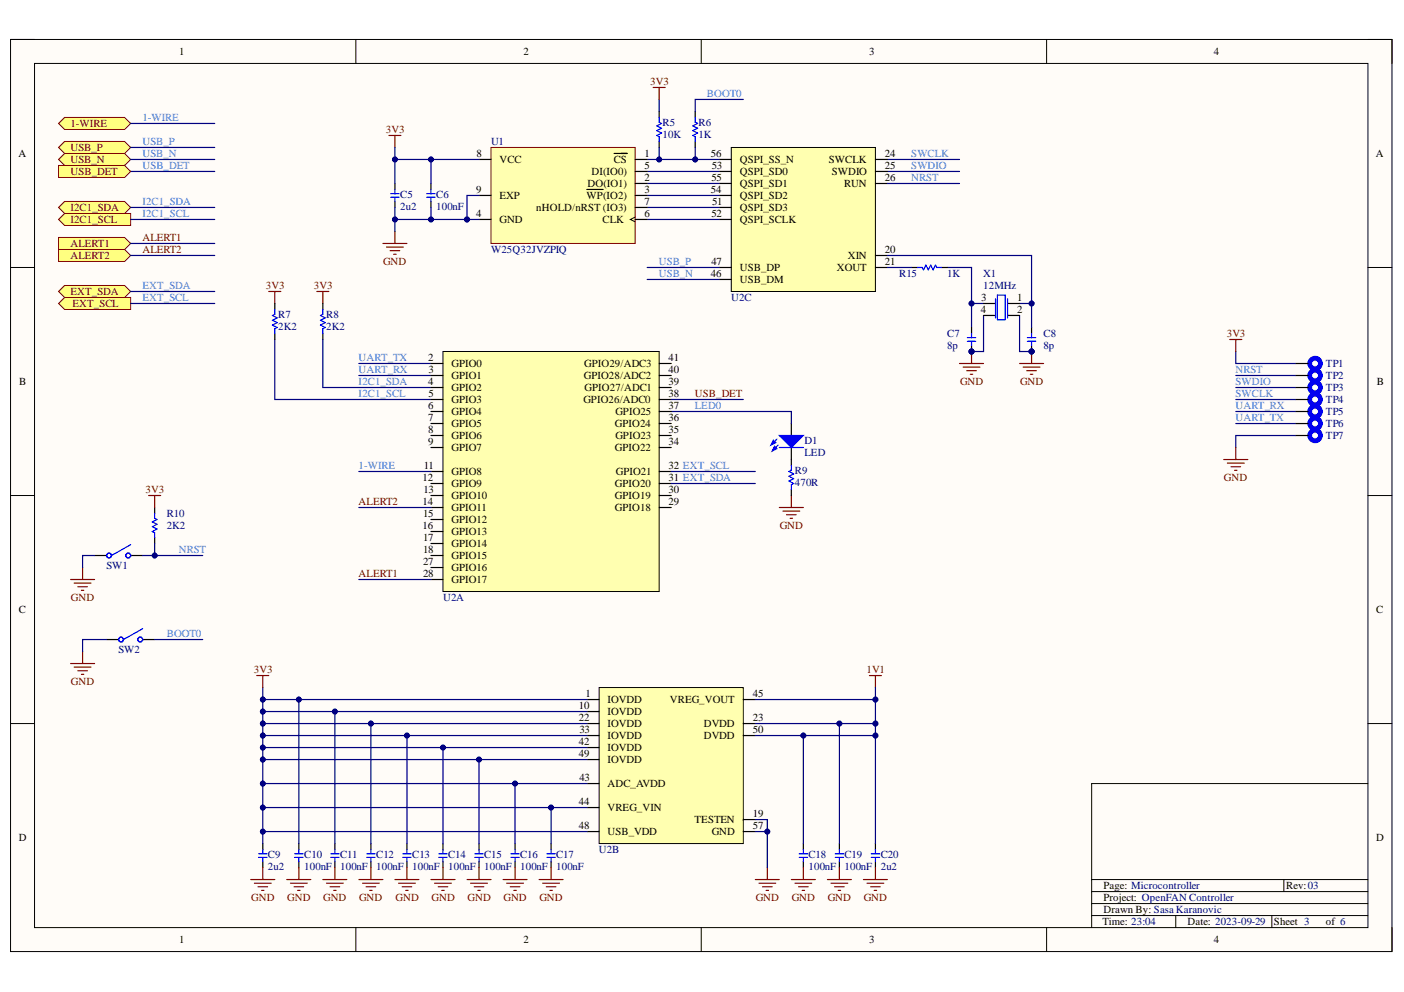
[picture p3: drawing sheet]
<svg xmlns="http://www.w3.org/2000/svg" width="297mm" height="210mm" viewBox="0 0 297 210" stroke-linecap="round" stroke-linejoin="round" font-family="sans-serif">
<defs><g id="words">
<g font-size="2.3">
<text x="37.9" y="11.7">1</text>
<text x="110.7" y="11.7">2</text>
<text x="183.9" y="11.7">3</text>
<text x="256.8" y="11.7">4</text>
<text x="3.9" y="33.3">A</text>
<text x="100.8" y="33.3">8</text>
<text x="105.7" y="34.6">VCC</text>
<text x="129.9" y="34.6">CS</text>
<text x="136.4" y="33.3">1</text>
<text x="136.4" y="35.8">5</text>
<text x="150.4" y="33.3">56</text>
<text x="150.6" y="35.8">53</text>
<text x="156.5" y="34.6">QSPI_SS_N</text>
<text x="175.4" y="34.6">SWCLK</text>
<text x="187.2" y="33.3">24</text>
<text x="187.2" y="35.8">25</text>
<text x="291.1" y="33.3">A</text>
<text x="100.8" y="40.9">9</text>
<text x="124.3" y="39.6">DO(IO1)</text>
<text x="125.1" y="37.1">DI(IO0)</text>
<text x="136.4" y="38.4">2</text>
<text x="136.4" y="40.9">3</text>
<text x="150.4" y="40.9">54</text>
<text x="150.5" y="38.4">55</text>
<text x="156.5" y="37.1">QSPI_SD0</text>
<text x="156.5" y="39.6">QSPI_SD1</text>
<text x="176" y="37.1">SWDIO</text>
<text x="178.6" y="39.6">RUN</text>
<text x="187.2" y="38.4">26</text>
<text x="100.8" y="46">4</text>
<text x="105.7" y="42.2">EXP</text>
<text x="105.7" y="47.2">GND</text>
<text x="113.4" y="44.7">nHOLD/nRST (IO3)</text>
<text x="124.1" y="42.2">WP(IO2)</text>
<text x="127.5" y="47.2">CLK</text>
<text x="136.4" y="46">6</text>
<text x="136.4" y="43.4">7</text>
<text x="150.5" y="46">52</text>
<text x="150.7" y="43.4">51</text>
<text x="156.5" y="44.7">QSPI_SD3</text>
<text x="156.5" y="47.2">QSPI_SCLK</text>
<text x="156.5" y="42.2">QSPI_SD2</text>
<text x="187.2" y="53.6">20</text>
<text x="150.4" y="58.7">46</text>
<text x="150.5" y="56.1">47</text>
<text x="156.5" y="59.9">USB_DM</text>
<text x="156.5" y="57.4">USB_DP</text>
<text x="177.1" y="57.4">XOUT</text>
<text x="179.3" y="54.9">XIN</text>
<text x="187.2" y="56.1">21</text>
<text x="207.6" y="63.7">3</text>
<text x="215.2" y="63.7">1</text>
<text x="207.5" y="66.3">4</text>
<text x="215.2" y="66.3">2</text>
<text x="90.6" y="76.4">2</text>
<text x="95.5" y="77.7">GPIO0</text>
<text x="123.6" y="77.7">GPIO29/ADC3</text>
<text x="141.4" y="76.4">41</text>
<text x="4.1" y="81.5">B</text>
<text x="90.6" y="81.5">4</text>
<text x="90.7" y="78.9">3</text>
<text x="95.5" y="80.2">GPIO1</text>
<text x="95.5" y="82.7">GPIO2</text>
<text x="123.5" y="80.2">GPIO28/ADC2</text>
<text x="123.7" y="82.7">GPIO27/ADC1</text>
<text x="141.4" y="81.5">39</text>
<text x="141.4" y="78.9">40</text>
<text x="291.3" y="81.5">B</text>
<text x="90.6" y="86.6">6</text>
<text x="90.6" y="89.2">7</text>
<text x="90.7" y="84">5</text>
<text x="95.5" y="85.3">GPIO3</text>
<text x="95.5" y="87.8">GPIO4</text>
<text x="123.4" y="85.3">GPIO26/ADC0</text>
<text x="130.2" y="87.8">GPIO25</text>
<text x="141.4" y="89.2">36</text>
<text x="141.4" y="86.6">37</text>
<text x="141.4" y="84">38</text>
<text x="90.6" y="91.7">8</text>
<text x="90.6" y="94.2">9</text>
<text x="95.5" y="90.4">GPIO5</text>
<text x="95.5" y="93">GPIO6</text>
<text x="95.5" y="95.5">GPIO7</text>
<text x="130.1" y="95.5">GPIO22</text>
<text x="130.1" y="90.4">GPIO24</text>
<text x="130.2" y="93">GPIO23</text>
<text x="141.4" y="94.2">34</text>
<text x="141.4" y="91.7">35</text>
<text x="89.4" y="101.9">12</text>
<text x="89.7" y="99.3">11</text>
<text x="95.5" y="100.6">GPIO8</text>
<text x="130.3" y="100.6">GPIO21</text>
<text x="141.4" y="101.9">31 EXT_SDA</text>
<text x="141.4" y="99.3">32 EXT_SCL</text>
<text x="89.4" y="106.9">14</text>
<text x="89.6" y="104.4">13</text>
<text x="95.5" y="103.1">GPIO9</text>
<text x="95.5" y="105.7">GPIO10</text>
<text x="130.1" y="105.7">GPIO19</text>
<text x="130.1" y="103.1">GPIO20</text>
<text x="141.4" y="106.9">29</text>
<text x="141.4" y="104.4">30</text>
<text x="89.4" y="112">16</text>
<text x="89.5" y="109.5">15</text>
<text x="95.5" y="108.2">GPIO11</text>
<text x="95.5" y="110.7">GPIO12</text>
<text x="95.5" y="113.3">GPIO13</text>
<text x="130.1" y="108.2">GPIO18</text>
<text x="89.5" y="114.5">17</text>
<text x="89.5" y="117.1">18</text>
<text x="89.5" y="119.6">27</text>
<text x="95.5" y="115.8">GPIO14</text>
<text x="95.5" y="118.3">GPIO15</text>
<text x="89.5" y="122.1">28</text>
<text x="95.5" y="120.9">GPIO16</text>
<text x="95.5" y="123.4">GPIO17</text>
<text x="4" y="129.7">C</text>
<text x="291.2" y="129.7">C</text>
<text x="123.8" y="147.5">1</text>
<text x="128.5" y="148.9">IOVDD</text>
<text x="141.7" y="148.9">VREG_VOUT</text>
<text x="159.3" y="147.5">45</text>
<text x="122.5" y="150.1">10</text>
<text x="122.5" y="152.7">22</text>
<text x="122.6" y="155.2">33</text>
<text x="128.5" y="151.4">IOVDD</text>
<text x="128.5" y="153.9">IOVDD</text>
<text x="148.9" y="153.9">DVDD</text>
<text x="159.3" y="152.7">23</text>
<text x="159.3" y="155.2">50</text>
<text x="122.5" y="157.7">42</text>
<text x="122.5" y="160.3">49</text>
<text x="128.5" y="156.5">IOVDD</text>
<text x="128.5" y="159">IOVDD</text>
<text x="128.5" y="161.5">IOVDD</text>
<text x="148.9" y="156.5">DVDD</text>
<text x="122.6" y="165.3">43</text>
<text x="128.5" y="166.6">ADC_AVDD</text>
<text x="122.5" y="170.4">44</text>
<text x="128.5" y="171.7">VREG_VIN</text>
<text x="159.3" y="172.9">19</text>
<text x="4" y="178">D</text>
<text x="122.5" y="175.5">48</text>
<text x="128.5" y="176.7">USB_VDD</text>
<text x="146.9" y="174.2">TESTEN</text>
<text x="150.6" y="176.7">GND</text>
<text x="159.3" y="175.5">57</text>
<text x="291.2" y="178">D</text>
<text x="233.5" y="188.2">Page: Microcontroller</text>
<text x="233.5" y="190.7">Project: OpenFAN Controller</text>
<text x="272.1" y="188.2">Rev:03</text>
<text x="233.2" y="195.8">Time: 23:04</text>
<text x="233.5" y="193.2">Drawn By: Sasa Karanovic</text>
<text x="251.2" y="195.8">Date: 2023-09-29</text>
<text x="269.5" y="195.8">Sheet 3</text>
<text x="280.5" y="195.8">of 6</text>
<text x="37.9" y="199.6">1</text>
<text x="110.7" y="199.6">2</text>
<text x="183.9" y="199.6">3</text>
<text x="256.8" y="199.6">4</text>
</g>
<g font-size="2.3" fill="#800000">
<text x="137.6" y="18">3V3</text>
<text x="14.9" y="26.9">1-WIRE</text>
<text x="81.6" y="28.1">3V3</text>
<text x="14.9" y="34.6">USB_N</text>
<text x="14.9" y="32">USB_P</text>
<text x="14.9" y="37.1">USB_DET</text>
<text x="14.9" y="44.7">I2C1_SDA</text>
<text x="14.9" y="47.2">I2C1_SCL</text>
<text x="14.9" y="52.3">ALERT1</text>
<text x="30.1" y="51.1">ALERT1</text>
<text x="30.1" y="53.6">ALERT2</text>
<text x="14.9" y="54.9">ALERT2</text>
<text x="81" y="56.1">GND</text>
<text x="14.9" y="62.5">EXT_SDA</text>
<text x="15.3" y="65">EXT_SCL</text>
<text x="56.3" y="61.2">3V3</text>
<text x="66.4" y="61.2">3V3</text>
<text x="259.5" y="71.3">3V3</text>
<text x="203.1" y="81.5">GND</text>
<text x="215.8" y="81.5">GND</text>
<text x="147" y="84">USB_DET</text>
<text x="258.9" y="101.9">GND</text>
<text x="30.8" y="104.4">3V3</text>
<text x="75.9" y="106.9">ALERT2</text>
<text x="165" y="112">GND</text>
<text x="75.9" y="122.1">ALERT1</text>
<text x="15" y="127.2">GND</text>
<text x="53.7" y="142.4">3V3</text>
<text x="183.3" y="142.4">1V1</text>
<text x="15" y="145">GND</text>
<text x="53.1" y="190.7">GND</text>
<text x="60.7" y="190.7">GND</text>
<text x="68.4" y="190.7">GND</text>
<text x="76" y="190.7">GND</text>
<text x="83.7" y="190.7">GND</text>
<text x="91.3" y="190.7">GND</text>
<text x="98.9" y="190.7">GND</text>
<text x="106.5" y="190.7">GND</text>
<text x="114.1" y="190.7">GND</text>
<text x="159.9" y="190.7">GND</text>
<text x="167.5" y="190.7">GND</text>
<text x="175.1" y="190.7">GND</text>
<text x="182.7" y="190.7">GND</text>
</g>
<g font-size="2.3" fill="#3c78d8">
<text x="149.6" y="20.5">BOOT0</text>
<text x="30.1" y="25.6">1-WIRE</text>
<text x="30.1" y="33.3">USB_N</text>
<text x="30.1" y="30.8">USB_P</text>
<text x="30.1" y="35.8">USB_DET</text>
<text x="192.8" y="35.8">SWDIO</text>
<text x="192.8" y="33.3">SWCLK</text>
<text x="192.8" y="38.4">NRST</text>
<text x="30.1" y="46">I2C1_SCL</text>
<text x="30.1" y="43.4">I2C1_SDA</text>
<text x="139.4" y="58.7">USB_N</text>
<text x="139.4" y="56.1">USB_P</text>
<text x="30.1" y="61.2">EXT_SDA</text>
<text x="30.1" y="63.7">EXT_SCL</text>
<text x="75.9" y="76.4">UART_TX</text>
<text x="75.9" y="81.5">I2C1_SDA</text>
<text x="75.9" y="78.9">UART_RX</text>
<text x="261.4" y="78.9">NRST</text>
<text x="261.4" y="81.5">SWDIO</text>
<text x="75.9" y="84">I2C1_SCL</text>
<text x="147" y="86.6">LED0</text>
<text x="261.4" y="89.2">UART_TX</text>
<text x="261.4" y="86.6">UART_RX</text>
<text x="261.4" y="84">SWCLK</text>
<text x="75.9" y="99.3">1-WIRE</text>
<text x="37.8" y="117.1">NRST</text>
<text x="35.3" y="134.8">BOOT0</text>
</g>
<g font-size="2.3" fill="#000080">
<text x="140.2" y="29.2">10K</text>
<text x="140.2" y="26.6">R5</text>
<text x="147.8" y="29.2">1K</text>
<text x="147.8" y="26.6">R6</text>
<text x="103.9" y="30.8">U1</text>
<text x="84.7" y="41.9">C5</text>
<text x="92.3" y="41.9">C6</text>
<text x="84.7" y="44.5">2u2</text>
<text x="92.3" y="44.5">100nF</text>
<text x="103.9" y="53.6">W25Q32JVZPIQ</text>
<text x="190.3" y="58.7">R15</text>
<text x="200.4" y="58.7">1K</text>
<text x="208" y="58.7">X1</text>
<text x="154.7" y="63.7">U2C</text>
<text x="208" y="61.2">12MHz</text>
<text x="58.9" y="69.8">2K2</text>
<text x="58.9" y="67.3">R7</text>
<text x="69" y="69.8">2K2</text>
<text x="69" y="67.3">R8</text>
<text x="200.4" y="71.3">C7</text>
<text x="220.8" y="71.3">C8</text>
<text x="200.4" y="73.9">8p</text>
<text x="220.8" y="73.9">8p</text>
<text x="280.5" y="77.7">TP1</text>
<text x="280.5" y="80.2">TP2</text>
<text x="280.5" y="82.7">TP3</text>
<text x="280.5" y="85.3">TP4</text>
<text x="280.5" y="87.8">TP5</text>
<text x="170.2" y="94">D1</text>
<text x="280.5" y="90.4">TP6</text>
<text x="280.5" y="93">TP7</text>
<text x="168.2" y="100.3">R9</text>
<text x="170.2" y="96.5">LED</text>
<text x="168.2" y="102.9">470R</text>
<text x="35.3" y="112">2K2</text>
<text x="35.3" y="109.5">R10</text>
<text x="22.5" y="120.4">SW1</text>
<text x="93.7" y="127.2">U2A</text>
<text x="25" y="138.1">SW2</text>
<text x="56.7" y="184.1">2u2</text>
<text x="56.7" y="181.6">C9</text>
<text x="64.4" y="184.1">100nF</text>
<text x="64.4" y="181.6">C10</text>
<text x="72" y="184.1">100nF</text>
<text x="72" y="181.6">C11</text>
<text x="79.6" y="184.1">100nF</text>
<text x="79.6" y="181.6">C12</text>
<text x="87.2" y="184.1">100nF</text>
<text x="87.2" y="181.6">C13</text>
<text x="94.8" y="184.1">100nF</text>
<text x="94.8" y="181.6">C14</text>
<text x="102.4" y="184.1">100nF</text>
<text x="102.4" y="181.6">C15</text>
<text x="110.1" y="184.1">100nF</text>
<text x="110.1" y="181.6">C16</text>
<text x="117.7" y="184.1">100nF</text>
<text x="117.7" y="181.6">C17</text>
<text x="126.7" y="180.6">U2B</text>
<text x="171.1" y="184.1">100nF</text>
<text x="171.1" y="181.6">C18</text>
<text x="178.7" y="184.1">100nF</text>
<text x="178.7" y="181.6">C19</text>
<text x="186.4" y="184.1">2u2</text>
<text x="186.4" y="181.6">C20</text>
</g>
</g></defs>
<path d="M2.2 8.4h292.3v192.9h-292.3z" fill-rule="evenodd" fill="#fffcf8"/>
<path d="M2.2 8.4h292.3v192.9h-292.3z" fill="none" stroke="#000" stroke-width=".21"/>
<path d="M7.3 13.4h282.1v182.9h-282.1z" fill-rule="evenodd" fill="#fffcf8"/>
<g fill="none" stroke="#000" stroke-width=".21">
<path d="M2.2 8.3h5.1M7.3 13.4h282.1v182.9h-282.1zM75.3 8.3v5.1M148.4 8.3v5.1M221.4 8.4v5M289.4 8.4h5.1v5M2.2 56.6h5.1M289.4 56.6h5.1M2.2 104.8h5.1M289.4 104.9h5.1M2.2 153.1h5.1M289.4 153.1h5.1"/>
<path d="M289.4 165.8h-58.4v30.5M75.3 196.3v5M148.4 196.3v5M221.4 196.3v5M231 186.1h58.4M231 191.2h58.4M231 193.7h58.4M231 188.7h58.4M248.8 193.7v2.6M269.1 193.7v2.6M271.6 186.1v2.6M294.5 196.3v5"/>
</g>
<path d="M187.7 36.3h15.3M187.7 33.7h15.3M200.5 56.6h5v12.7M75.9 76.9h15.3M75.9 79.5h15.3" fill="none" stroke="#000080" stroke-width=".25"/>
<circle cx="205.5" cy="64.2" r=".51" fill="#000080"/>
<circle cx="205.5" cy="64.2" r=".51" fill="none" stroke="#000080" stroke-width=".21"/>
<circle cx="218.2" cy="74.4" r=".51" fill="#000080"/>
<circle cx="218.2" cy="74.4" r=".51" fill="none" stroke="#000080" stroke-width=".21"/>
<path d="M218.2 73.1v1.3" fill="none" stroke="#000" stroke-width=".25"/>
<circle cx="218.2" cy="74.4" r=".51" fill="#000080"/>
<circle cx="218.2" cy="74.4" r=".51" fill="none" stroke="#000080" stroke-width=".21"/>
<path d="M218.2 69.3v1.3" fill="none" stroke="#000" stroke-width=".25"/>
<path d="M217.4 71.5h1.7M217.4 72.2h1.7M218.2 70.6v.9M218.2 72.2v.9" fill="none" stroke="#00f" stroke-width=".25"/>
<circle cx="205.5" cy="74.4" r=".51" fill="#000080"/>
<circle cx="205.5" cy="74.4" r=".51" fill="none" stroke="#000080" stroke-width=".21"/>
<path d="M205.5 73.1v1.3" fill="none" stroke="#000" stroke-width=".25"/>
<circle cx="205.5" cy="74.4" r=".51" fill="#000080"/>
<circle cx="205.5" cy="74.4" r=".51" fill="none" stroke="#000080" stroke-width=".21"/>
<path d="M205.5 69.3v1.3" fill="none" stroke="#000" stroke-width=".25"/>
<path d="M204.7 71.5h1.7M204.7 72.2h1.7M205.5 70.6v.9M205.5 72.2v.9" fill="none" stroke="#00f" stroke-width=".25"/>
<path d="M215.7 76.9h5.1M216.5 77.7h3.5M217.2 78.4h2.1M218 79.2h.5M218.2 74.4v2.5" fill="none" stroke="#800000" stroke-width=".25"/>
<circle cx="218.2" cy="74.4" r=".51" fill="#000080"/>
<circle cx="218.2" cy="74.4" r=".51" fill="none" stroke="#000080" stroke-width=".21"/>
<path d="M203 76.9h5.1M203.8 77.7h3.5M204.5 78.4h2.1M205.3 79.2h.5M205.5 74.4v2.5" fill="none" stroke="#800000" stroke-width=".25"/>
<circle cx="205.5" cy="74.4" r=".51" fill="#000080"/>
<circle cx="205.5" cy="74.4" r=".51" fill="none" stroke="#000080" stroke-width=".21"/>
<path d="M55.6 178.5v1.3M78.5 178.5v1.3M86.1 178.5v1.3M93.7 178.5v1.3M101.3 178.5v1.3M109 178.5v1.3M55.6 182.3v1.3M78.5 182.3v1.3M86.1 182.3v1.3M93.7 182.3v1.3M101.3 182.3v1.3M109 182.3v1.3" fill="none" stroke="#000" stroke-width=".25"/>
<g fill="none" stroke="#00f" stroke-width=".25">
<path d="M55.6 179.8v.9M78.5 179.8v.9M86.1 179.8v.9M93.7 179.8v.9M101.3 179.8v.9M109 179.8v.9M54.7 180.7h1.8M54.7 181.4h1.8M55.6 181.4v.9M77.6 180.7h1.8M77.6 181.4h1.8M78.5 181.4v.9"/>
<path d="M85.2 180.7h1.8M85.2 181.4h1.8M86.1 181.4v.9M92.8 180.7h1.8M92.8 181.4h1.8M93.7 181.4v.9M100.5 180.7h1.7M100.5 181.4h1.7M101.3 181.4v.9M108.1 180.7h1.8M108.1 181.4h1.8M109 181.4v.9"/>
</g>
<g fill="none" stroke="#800000" stroke-width=".25">
<path d="M53.1 186.1h5M53.8 186.9h3.6M54.6 187.6h2M55.3 188.4h.6M55.6 183.6v2.5M75.9 186.1h5.1M76.7 186.9h3.5M77.5 187.6h2M78.2 188.4h.5M78.5 183.6v2.5M83.5 186.1h5.1M84.3 186.9h3.6"/>
<path d="M85.1 187.6h2M85.8 188.4h.6M86.1 183.6v2.5M91.2 186.1h5.1M91.9 186.9h3.6M92.7 187.6h2M93.5 188.4h.5M93.7 183.6v2.5M98.8 186.1h5.1M99.6 186.9h3.5M100.3 187.6h2.1M101.1 188.4h.5"/>
<path d="M101.3 183.6v2.5M106.4 186.1h5.1M107.2 186.9h3.5M108 187.6h2M108.7 188.4h.5M109 183.6v2.5M159.8 186.1h5.1M160.6 186.9h3.5M161.3 187.6h2.1M162.1 188.4h.5M162.3 183.6v2.5"/>
</g>
<path d="M12.4 50.2h14l1.2 1.3-1.2 1.3h-14z" fill-rule="evenodd" fill="#ffff80"/>
<path d="M12.4 50.2h14l1.2 1.3-1.2 1.3h-14z" fill="none" stroke="#800000" stroke-width=".21"/>
<path d="M12.4 52.8h14l1.2 1.3-1.2 1.2h-14z" fill-rule="evenodd" fill="#ffff80"/>
<path d="M12.4 52.8h14l1.2 1.3-1.2 1.2h-14z" fill="none" stroke="#800000" stroke-width=".21"/>
<path d="M12.4 43.9l1.3-1.3h12.7l1.2 1.3-1.2 1.3h-12.7z" fill-rule="evenodd" fill="#ffff80"/>
<path d="M12.4 43.9l1.3-1.3h12.7l1.2 1.3-1.2 1.3h-12.7z" fill="none" stroke="#800000" stroke-width=".21"/>
<path d="M12.4 46.4l1.3-1.2h13.9v2.5h-13.9z" fill-rule="evenodd" fill="#ffff80"/>
<path d="M12.4 46.4l1.3-1.2h13.9v2.5h-13.9z" fill="none" stroke="#800000" stroke-width=".21"/>
<g fill="none" stroke="#000080" stroke-width=".25">
<path d="M27.6 51.5h17.8M27.6 54.1h17.8M27.6 43.9h17.8M27.6 46.4h17.8M58.1 71.8v12.7h33.1M68.3 71.8v10.2h22.9M261.5 74.4v2.5h12.7M261.5 79.5h12.7M261.5 82h12.7M261.5 84.5h12.7M261.5 87.1h12.7M261.5 89.6h12.7"/>
<path d="M274.2 92.2h-12.7v2.5M20 117.5h-2.5v2.6"/>
</g>
<g fill="none" stroke="#800000" stroke-width=".25">
<path d="M56.9 61.7h2.5M58.1 61.7v2.5M67 61.7h2.6M68.3 61.7v2.5M260.2 71.8h2.5M261.5 71.8v2.6M258.9 97.2h5.1M259.7 98h3.5M260.4 98.8h2.1M261.2 99.5h.5M261.5 94.7v2.5M31.5 104.8h2.5"/>
<path d="M32.7 104.8v2.6M14.9 122.6h5.1M15.7 123.4h3.6M16.5 124.1h2M17.2 124.9h.5M17.5 120.1v2.5M17.5 137.9v2.5M14.9 140.4h5.1M15.7 141.2h3.6M16.5 141.9h2M17.2 142.7h.5"/>
</g>
<path d="M58.1 64.2v1.3M58.1 70.6v1.2M68.3 64.2v1.3M68.3 70.6v1.2M20 117.5h2.6M27.6 117.5h2.6M32.7 107.4v1.3M32.7 113.7v1.3" fill="none" stroke="#000" stroke-width=".25"/>
<g fill="none" stroke="#00f" stroke-width=".25">
<path d="M58.1 65.5v1l-.5 .3 1 .5-1 .5 1 .5-1 .5 1 .5-.5 .2v1.1M68.3 65.5v1l-.5 .3 1 .5-1 .5 1 .5-1 .5 1 .5-.5 .2v1.1M27.6 115.3l-4 2.2M32.7 108.7v1l.5 .2-1 .5 1 .5-1 .5 1 .6-1 .5 .5 .2v1"/>
<circle cx="23.1" cy="117.5" r=".51"/>
<circle cx="27.1" cy="117.5" r=".51"/>
</g>
<path d="M13.7 32.5h12.7l1.2 1.2-1.2 1.3h-12.7l-1.3-1.3z" fill-rule="evenodd" fill="#ffff80"/>
<path d="M13.7 32.5h12.7l1.2 1.2-1.2 1.3h-12.7l-1.3-1.3z" fill="none" stroke="#800000" stroke-width=".21"/>
<path d="M12.4 31.2l1.3-1.3h12.7l1.2 1.3-1.2 1.3h-12.7z" fill-rule="evenodd" fill="#ffff80"/>
<path d="M12.4 31.2l1.3-1.3h12.7l1.2 1.3-1.2 1.3h-12.7z" fill="none" stroke="#800000" stroke-width=".21"/>
<path d="M27.6 33.7h17.8M27.6 31.2h17.8M32.7 115v2.5" fill="none" stroke="#000080" stroke-width=".25"/>
<path d="M22.6 135.3h2.5M30.2 135.3h2.5" fill="none" stroke="#000" stroke-width=".25"/>
<g fill="none" stroke="#00f" stroke-width=".25">
<path d="M30.2 133l-4.1 2.3"/>
<circle cx="25.6" cy="135.3" r=".51"/>
<circle cx="29.7" cy="135.3" r=".51"/>
</g>
<circle cx="32.7" cy="117.5" r=".51" fill="#000080"/>
<circle cx="32.7" cy="117.5" r=".51" fill="none" stroke="#000080" stroke-width=".21"/>
<path d="M167.4 89.6v2.5M167.4 94.7v2.5" fill="none" stroke="#000" stroke-width=".25"/>
<path d="M164.9 92.1h5.1l-2.6 2.6z" fill="#00f"/>
<path d="M164.4 92.9l-.5 .5M164.9 92.1h5.1l-2.6 2.6z" fill="none" stroke="#00f" stroke-width=".25"/>
<path d="M163.6 93.2l.5 .5-1 .5z" fill="#00f"/>
<path d="M163.6 93.2l.5 .5-1 .5zM164.6 94.2l-.5 .5M164.9 94.7h5.1" fill="none" stroke="#00f" stroke-width=".25"/>
<path d="M163.9 94.4l.5 .5-1 .6z" fill="#00f"/>
<path d="M163.9 94.4l.5 .5-1 .6zM167.4 98.5v1l-.5 .3 1 .5-1 .5 1 .5-1 .5 1 .5-.5 .3v1" fill="none" stroke="#00f" stroke-width=".25"/>
<path d="M164.9 107.4h5.1M165.6 108.2h3.6M166.4 108.9h2M167.2 109.7h.5M167.4 104.8v2.6" fill="none" stroke="#800000" stroke-width=".25"/>
<path d="M167.4 97.2v1.3M167.4 103.6v1.2" fill="none" stroke="#000" stroke-width=".25"/>
<path d="M208.1 66.8v7.6h-2.6M142 87.1h25.4v2.5" fill="none" stroke="#000080" stroke-width=".25"/>
<circle cx="205.5" cy="74.4" r=".51" fill="#000080"/>
<circle cx="205.5" cy="74.4" r=".51" fill="none" stroke="#000080" stroke-width=".21"/>
<path d="M215.7 66.8v7.6h2.5" fill="none" stroke="#000080" stroke-width=".25"/>
<circle cx="218.2" cy="74.4" r=".51" fill="#000080"/>
<circle cx="218.2" cy="74.4" r=".51" fill="none" stroke="#000080" stroke-width=".21"/>
<path d="M215.7 64.2h2.5" fill="none" stroke="#000080" stroke-width=".25"/>
<circle cx="218.2" cy="64.2" r=".51" fill="#000080"/>
<circle cx="218.2" cy="64.2" r=".51" fill="none" stroke="#000080" stroke-width=".21"/>
<path d="M205.5 64.2h2.6" fill="none" stroke="#000080" stroke-width=".25"/>
<circle cx="205.5" cy="64.2" r=".51" fill="#000080"/>
<circle cx="205.5" cy="64.2" r=".51" fill="none" stroke="#000080" stroke-width=".21"/>
<path d="M93.7 74.4h45.8v50.8h-45.8z" fill-rule="evenodd" fill="#ffffb0"/>
<path d="M93.7 74.4h45.8v50.8h-45.8z" fill="none" stroke="#000" stroke-width=".21"/>
<g fill="none" stroke="#000" stroke-width=".25">
<path d="M91.2 76.9h2.5M91.2 79.5h2.5M139.5 76.9h2.5M139.5 79.5h2.5M91.2 82h2.5M91.2 84.5h2.5M91.2 87.1h2.5M91.2 89.6h2.5M91.2 92.1h2.5M91.2 94.7h2.5M91.2 99.8h2.5M139.5 82h2.5"/>
<path d="M139.5 84.5h2.5M139.5 87.1h2.5M139.5 89.6h2.5M139.5 92.1h2.5M139.5 94.7h2.5M139.5 99.8h2.5M91.2 102.3h2.5M91.2 104.8h2.5M91.2 107.4h2.5M91.2 109.9h2.5M91.2 112.5h2.5M91.2 115h2.5"/>
<path d="M91.2 117.5h2.5M139.5 102.3h2.5M139.5 104.8h2.5M139.5 107.4h2.5M91.2 120.1h2.5M91.2 122.6h2.5"/>
</g>
<path d="M126.8 145.5h30.5v33h-30.5z" fill-rule="evenodd" fill="#ffffb0"/>
<path d="M126.8 145.5h30.5v33h-30.5z" fill="none" stroke="#000" stroke-width=".21"/>
<g fill="none" stroke="#000" stroke-width=".25">
<path d="M124.2 148h2.6M124.2 150.6h2.6M124.2 153.1h2.6M124.2 155.6h2.6M124.2 158.2h2.6M157.3 148h2.5M157.3 153.1h2.5M157.3 155.6h2.5M124.2 165.8h2.6M124.2 170.9h2.6M124.2 160.7h2.6M124.2 176h2.6"/>
<path d="M157.3 176h2.5M157.3 173.4h2.5"/>
</g>
<path d="M154.7 31.2h30.5v30.5h-30.5z" fill-rule="evenodd" fill="#ffffb0"/>
<path d="M154.7 31.2h30.5v30.5h-30.5z" fill="none" stroke="#000" stroke-width=".21"/>
<g fill="none" stroke="#000" stroke-width=".25">
<path d="M152.2 36.3h2.5M152.2 38.8h2.5M152.2 33.7h2.5M185.2 36.3h2.5M185.2 38.8h2.5M185.2 33.7h2.5M152.2 59.1h2.5M152.2 56.6h2.5M152.2 43.9h2.5M152.2 46.4h2.5M152.2 41.4h2.5M185.2 56.6h2.5"/>
<path d="M185.2 54.1h2.5M116.6 178.5v1.3M116.6 182.3v1.3"/>
</g>
<path d="M116.6 179.8v.9M115.7 180.7h1.8M115.7 181.4h1.8M116.6 181.4v.9" fill="none" stroke="#00f" stroke-width=".25"/>
<path d="M183.9 142.9h2.6M185.2 142.9v2.6M114.1 186.1h5M114.8 186.9h3.6M115.6 187.6h2M116.3 188.4h.5M116.6 183.6v2.5" fill="none" stroke="#800000" stroke-width=".25"/>
<path d="M159.8 176h2.5" fill="none" stroke="#000080" stroke-width=".25"/>
<circle cx="162.3" cy="176" r=".51" fill="#000080"/>
<circle cx="162.3" cy="176" r=".51" fill="none" stroke="#000080" stroke-width=".21"/>
<path d="M159.8 173.4h2.5v10.2" fill="none" stroke="#000080" stroke-width=".25"/>
<circle cx="162.3" cy="176" r=".51" fill="#000080"/>
<circle cx="162.3" cy="176" r=".51" fill="none" stroke="#000080" stroke-width=".21"/>
<path d="M187.7 38.8h15.3M30.2 117.5h12.7" fill="none" stroke="#000080" stroke-width=".25"/>
<circle cx="32.7" cy="117.5" r=".51" fill="#000080"/>
<circle cx="32.7" cy="117.5" r=".51" fill="none" stroke="#000080" stroke-width=".21"/>
<path d="M63.2 178.5v1.3M70.8 178.5v1.3M170 178.5v1.3M177.6 178.5v1.3M185.2 178.5v1.3M63.2 182.3v1.3M70.8 182.3v1.3M170 182.3v1.3M177.6 182.3v1.3M185.2 182.3v1.3" fill="none" stroke="#000" stroke-width=".25"/>
<g fill="none" stroke="#00f" stroke-width=".25">
<path d="M63.2 179.8v.9M70.8 179.8v.9M170 179.8v.9M177.6 179.8v.9M185.2 179.8v.9M62.3 180.7h1.8M62.3 181.4h1.8M63.2 181.4v.9M70 180.7h1.7M70 181.4h1.7M70.8 181.4v.9M169.1 180.7h1.7"/>
<path d="M169.1 181.4h1.7M170 181.4v.9M176.7 180.7h1.8M176.7 181.4h1.8M177.6 181.4v.9M184.3 180.7h1.8M184.3 181.4h1.8M185.2 181.4v.9"/>
</g>
<g fill="none" stroke="#800000" stroke-width=".25">
<path d="M60.7 186.1h5.1M61.4 186.9h3.6M62.2 187.6h2M63 188.4h.5M63.2 183.6v2.5M68.3 186.1h5.1M69.1 186.9h3.5M69.8 187.6h2.1M70.6 188.4h.5M70.8 183.6v2.5M167.4 186.1h5.1M168.2 186.9h3.5"/>
<path d="M168.9 187.6h2.1M169.7 188.4h.5M170 183.6v2.5M175 186.1h5.1M175.8 186.9h3.6M176.6 187.6h2M177.3 188.4h.5M177.6 183.6v2.5M182.7 186.1h5M183.4 186.9h3.6M184.2 187.6h2M185 188.4h.5"/>
<path d="M185.2 183.6v2.5"/>
</g>
<path d="M136.9 33.7h15.3M136.9 36.3h15.3" fill="none" stroke="#000080" stroke-width=".25"/>
<circle cx="147.1" cy="33.7" r=".51" fill="#000080"/>
<circle cx="147.1" cy="33.7" r=".51" fill="none" stroke="#000080" stroke-width=".21"/>
<circle cx="139.5" cy="33.7" r=".51" fill="#000080"/>
<circle cx="139.5" cy="33.7" r=".51" fill="none" stroke="#000080" stroke-width=".21"/>
<path d="M136.9 38.8h15.3M136.9 43.9h15.3M136.9 41.4h15.3M136.9 46.4h15.3M32.7 135.3h10.2M159.8 155.6h10.2v22.9" fill="none" stroke="#000080" stroke-width=".25"/>
<circle cx="170" cy="155.6" r=".51" fill="#000080"/>
<circle cx="170" cy="155.6" r=".51" fill="none" stroke="#000080" stroke-width=".21"/>
<path d="M159.8 153.1h17.8v25.4" fill="none" stroke="#000080" stroke-width=".25"/>
<circle cx="177.6" cy="153.1" r=".51" fill="#000080"/>
<circle cx="177.6" cy="153.1" r=".51" fill="none" stroke="#000080" stroke-width=".21"/>
<path d="M159.8 148h25.4v30.5" fill="none" stroke="#000080" stroke-width=".25"/>
<circle cx="185.2" cy="148" r=".51" fill="#000080"/>
<circle cx="185.2" cy="148" r=".51" fill="none" stroke="#000080" stroke-width=".21"/>
<circle cx="185.2" cy="153.1" r=".51" fill="#000080"/>
<circle cx="185.2" cy="153.1" r=".51" fill="none" stroke="#000080" stroke-width=".21"/>
<circle cx="185.2" cy="155.6" r=".51" fill="#000080"/>
<circle cx="185.2" cy="155.6" r=".51" fill="none" stroke="#000080" stroke-width=".21"/>
<path d="M177.6 153.1h7.6" fill="none" stroke="#000080" stroke-width=".25"/>
<circle cx="177.6" cy="153.1" r=".51" fill="#000080"/>
<circle cx="177.6" cy="153.1" r=".51" fill="none" stroke="#000080" stroke-width=".21"/>
<circle cx="185.2" cy="153.1" r=".51" fill="#000080"/>
<circle cx="185.2" cy="153.1" r=".51" fill="none" stroke="#000080" stroke-width=".21"/>
<path d="M170 155.6h15.2" fill="none" stroke="#000080" stroke-width=".25"/>
<circle cx="170" cy="155.6" r=".51" fill="#000080"/>
<circle cx="170" cy="155.6" r=".51" fill="none" stroke="#000080" stroke-width=".21"/>
<circle cx="185.2" cy="155.6" r=".51" fill="#000080"/>
<circle cx="185.2" cy="155.6" r=".51" fill="none" stroke="#000080" stroke-width=".21"/>
<path d="M185.2 145.5v2.5" fill="none" stroke="#000080" stroke-width=".25"/>
<circle cx="185.2" cy="148" r=".51" fill="#000080"/>
<circle cx="185.2" cy="148" r=".51" fill="none" stroke="#000080" stroke-width=".21"/>
<path d="M55.6 145.5v33" fill="none" stroke="#000080" stroke-width=".25"/>
<circle cx="55.6" cy="176" r=".51" fill="#000080"/>
<circle cx="55.6" cy="176" r=".51" fill="none" stroke="#000080" stroke-width=".21"/>
<circle cx="55.6" cy="170.9" r=".51" fill="#000080"/>
<circle cx="55.6" cy="170.9" r=".51" fill="none" stroke="#000080" stroke-width=".21"/>
<circle cx="55.6" cy="165.8" r=".51" fill="#000080"/>
<circle cx="55.6" cy="165.8" r=".51" fill="none" stroke="#000080" stroke-width=".21"/>
<circle cx="55.6" cy="160.7" r=".51" fill="#000080"/>
<circle cx="55.6" cy="160.7" r=".51" fill="none" stroke="#000080" stroke-width=".21"/>
<circle cx="55.6" cy="158.2" r=".51" fill="#000080"/>
<circle cx="55.6" cy="158.2" r=".51" fill="none" stroke="#000080" stroke-width=".21"/>
<circle cx="55.6" cy="155.6" r=".51" fill="#000080"/>
<circle cx="55.6" cy="155.6" r=".51" fill="none" stroke="#000080" stroke-width=".21"/>
<circle cx="55.6" cy="153.1" r=".51" fill="#000080"/>
<circle cx="55.6" cy="153.1" r=".51" fill="none" stroke="#000080" stroke-width=".21"/>
<circle cx="55.6" cy="150.6" r=".51" fill="#000080"/>
<circle cx="55.6" cy="150.6" r=".51" fill="none" stroke="#000080" stroke-width=".21"/>
<circle cx="55.6" cy="148" r=".51" fill="#000080"/>
<circle cx="55.6" cy="148" r=".51" fill="none" stroke="#000080" stroke-width=".21"/>
<path d="M54.3 142.9h2.6M55.6 142.9v2.6" fill="none" stroke="#800000" stroke-width=".25"/>
<path d="M55.6 176h68.6" fill="none" stroke="#000080" stroke-width=".25"/>
<circle cx="55.6" cy="176" r=".51" fill="#000080"/>
<circle cx="55.6" cy="176" r=".51" fill="none" stroke="#000080" stroke-width=".21"/>
<path d="M55.6 170.9h68.6" fill="none" stroke="#000080" stroke-width=".25"/>
<circle cx="116.6" cy="170.9" r=".51" fill="#000080"/>
<circle cx="116.6" cy="170.9" r=".51" fill="none" stroke="#000080" stroke-width=".21"/>
<circle cx="55.6" cy="170.9" r=".51" fill="#000080"/>
<circle cx="55.6" cy="170.9" r=".51" fill="none" stroke="#000080" stroke-width=".21"/>
<path d="M55.6 165.8h68.6" fill="none" stroke="#000080" stroke-width=".25"/>
<circle cx="109" cy="165.8" r=".51" fill="#000080"/>
<circle cx="109" cy="165.8" r=".51" fill="none" stroke="#000080" stroke-width=".21"/>
<circle cx="55.6" cy="165.8" r=".51" fill="#000080"/>
<circle cx="55.6" cy="165.8" r=".51" fill="none" stroke="#000080" stroke-width=".21"/>
<path d="M55.6 160.7h68.6" fill="none" stroke="#000080" stroke-width=".25"/>
<circle cx="101.3" cy="160.7" r=".51" fill="#000080"/>
<circle cx="101.3" cy="160.7" r=".51" fill="none" stroke="#000080" stroke-width=".21"/>
<circle cx="55.6" cy="160.7" r=".51" fill="#000080"/>
<circle cx="55.6" cy="160.7" r=".51" fill="none" stroke="#000080" stroke-width=".21"/>
<path d="M55.6 158.2h68.6" fill="none" stroke="#000080" stroke-width=".25"/>
<circle cx="93.7" cy="158.2" r=".51" fill="#000080"/>
<circle cx="93.7" cy="158.2" r=".51" fill="none" stroke="#000080" stroke-width=".21"/>
<circle cx="55.6" cy="158.2" r=".51" fill="#000080"/>
<circle cx="55.6" cy="158.2" r=".51" fill="none" stroke="#000080" stroke-width=".21"/>
<path d="M55.6 155.6h68.6" fill="none" stroke="#000080" stroke-width=".25"/>
<circle cx="86.1" cy="155.6" r=".51" fill="#000080"/>
<circle cx="86.1" cy="155.6" r=".51" fill="none" stroke="#000080" stroke-width=".21"/>
<circle cx="55.6" cy="155.6" r=".51" fill="#000080"/>
<circle cx="55.6" cy="155.6" r=".51" fill="none" stroke="#000080" stroke-width=".21"/>
<path d="M55.6 153.1h68.6" fill="none" stroke="#000080" stroke-width=".25"/>
<circle cx="78.5" cy="153.1" r=".51" fill="#000080"/>
<circle cx="78.5" cy="153.1" r=".51" fill="none" stroke="#000080" stroke-width=".21"/>
<circle cx="55.6" cy="153.1" r=".51" fill="#000080"/>
<circle cx="55.6" cy="153.1" r=".51" fill="none" stroke="#000080" stroke-width=".21"/>
<path d="M55.6 150.6h68.6" fill="none" stroke="#000080" stroke-width=".25"/>
<circle cx="70.8" cy="150.6" r=".51" fill="#000080"/>
<circle cx="70.8" cy="150.6" r=".51" fill="none" stroke="#000080" stroke-width=".21"/>
<circle cx="55.6" cy="150.6" r=".51" fill="#000080"/>
<circle cx="55.6" cy="150.6" r=".51" fill="none" stroke="#000080" stroke-width=".21"/>
<path d="M55.6 148h68.6" fill="none" stroke="#000080" stroke-width=".25"/>
<circle cx="63.2" cy="148" r=".51" fill="#000080"/>
<circle cx="63.2" cy="148" r=".51" fill="none" stroke="#000080" stroke-width=".21"/>
<circle cx="55.6" cy="148" r=".51" fill="#000080"/>
<circle cx="55.6" cy="148" r=".51" fill="none" stroke="#000080" stroke-width=".21"/>
<path d="M63.2 148v30.5" fill="none" stroke="#000080" stroke-width=".25"/>
<circle cx="63.2" cy="148" r=".51" fill="#000080"/>
<circle cx="63.2" cy="148" r=".51" fill="none" stroke="#000080" stroke-width=".21"/>
<path d="M70.8 150.6v27.9" fill="none" stroke="#000080" stroke-width=".25"/>
<circle cx="70.8" cy="150.6" r=".51" fill="#000080"/>
<circle cx="70.8" cy="150.6" r=".51" fill="none" stroke="#000080" stroke-width=".21"/>
<path d="M78.5 153.1v25.4" fill="none" stroke="#000080" stroke-width=".25"/>
<circle cx="78.5" cy="153.1" r=".51" fill="#000080"/>
<circle cx="78.5" cy="153.1" r=".51" fill="none" stroke="#000080" stroke-width=".21"/>
<path d="M86.1 155.6v22.9" fill="none" stroke="#000080" stroke-width=".25"/>
<circle cx="86.1" cy="155.6" r=".51" fill="#000080"/>
<circle cx="86.1" cy="155.6" r=".51" fill="none" stroke="#000080" stroke-width=".21"/>
<path d="M93.7 158.2v20.3" fill="none" stroke="#000080" stroke-width=".25"/>
<circle cx="93.7" cy="158.2" r=".51" fill="#000080"/>
<circle cx="93.7" cy="158.2" r=".51" fill="none" stroke="#000080" stroke-width=".21"/>
<path d="M101.3 160.7v17.8" fill="none" stroke="#000080" stroke-width=".25"/>
<circle cx="101.3" cy="160.7" r=".51" fill="#000080"/>
<circle cx="101.3" cy="160.7" r=".51" fill="none" stroke="#000080" stroke-width=".21"/>
<path d="M109 165.8v12.7" fill="none" stroke="#000080" stroke-width=".25"/>
<circle cx="109" cy="165.8" r=".51" fill="#000080"/>
<circle cx="109" cy="165.8" r=".51" fill="none" stroke="#000080" stroke-width=".21"/>
<path d="M116.6 170.9v7.6" fill="none" stroke="#000080" stroke-width=".25"/>
<circle cx="116.6" cy="170.9" r=".51" fill="#000080"/>
<circle cx="116.6" cy="170.9" r=".51" fill="none" stroke="#000080" stroke-width=".21"/>
<path d="M136.9 56.6h15.3M136.9 59.1h15.3" fill="none" stroke="#000080" stroke-width=".25"/>
<path d="M103.9 31.2h30.5v20.3h-30.5z" fill-rule="evenodd" fill="#ffffb0"/>
<path d="M103.9 31.2h30.5v20.3h-30.5z" fill="none" stroke="#800000" stroke-width=".21"/>
<path d="M101.3 33.7h2.6M129.9 32.5h2.8M134.4 33.7h2.5M134.4 36.3h2.5M134.4 38.8h2.5M101.3 46.4h2.6M101.3 41.4h2.6M124.2 40.1h3.4M134.4 46.4h2.5M134.4 41.4h2.5M134.4 43.9h2.5" fill="none" stroke="#000" stroke-width=".25"/>
<path d="M134.4 45.9l-1 .5 1 .5" fill="none" stroke="#000" stroke-width=".21"/>
<path d="M83.6 46.4h15.2" fill="none" stroke="#000080" stroke-width=".25"/>
<circle cx="98.8" cy="46.4" r=".51" fill="#000080"/>
<circle cx="98.8" cy="46.4" r=".51" fill="none" stroke="#000080" stroke-width=".21"/>
<circle cx="91.2" cy="46.4" r=".51" fill="#000080"/>
<circle cx="91.2" cy="46.4" r=".51" fill="none" stroke="#000080" stroke-width=".21"/>
<circle cx="83.5" cy="46.4" r=".51" fill="#000080"/>
<circle cx="83.5" cy="46.4" r=".51" fill="none" stroke="#000080" stroke-width=".21"/>
<path d="M82.3 28.7h2.5M83.6 28.7v2.5M81 51.5h5.1M81.8 52.3h3.5M82.5 53h2.1M83.3 53.8h.5M83.6 49v2.5" fill="none" stroke="#800000" stroke-width=".25"/>
<path d="M83.6 38.8v1.3M91.2 38.8v1.3M83.6 42.6v1.3M91.2 42.6v1.3" fill="none" stroke="#000" stroke-width=".25"/>
<path d="M82.7 41h1.7M82.7 41.7h1.7M83.6 40.1v.9M83.6 41.7v.9M90.3 41h1.8M90.3 41.7h1.8M91.2 40.1v.9M91.2 41.7v.9" fill="none" stroke="#00f" stroke-width=".25"/>
<path d="M91.2 43.9v2.5" fill="none" stroke="#000080" stroke-width=".25"/>
<circle cx="91.2" cy="46.4" r=".51" fill="#000080"/>
<circle cx="91.2" cy="46.4" r=".51" fill="none" stroke="#000080" stroke-width=".21"/>
<path d="M91.2 33.7v5.1" fill="none" stroke="#000080" stroke-width=".25"/>
<circle cx="91.2" cy="33.7" r=".51" fill="#000080"/>
<circle cx="91.2" cy="33.7" r=".51" fill="none" stroke="#000080" stroke-width=".21"/>
<path d="M83.6 33.7v5.1" fill="none" stroke="#000080" stroke-width=".25"/>
<circle cx="83.5" cy="33.7" r=".51" fill="#000080"/>
<circle cx="83.5" cy="33.7" r=".51" fill="none" stroke="#000080" stroke-width=".21"/>
<path d="M83.6 43.9v5.1" fill="none" stroke="#000080" stroke-width=".25"/>
<circle cx="83.5" cy="46.4" r=".51" fill="#000080"/>
<circle cx="83.5" cy="46.4" r=".51" fill="none" stroke="#000080" stroke-width=".21"/>
<path d="M98.8 46.4h2.5" fill="none" stroke="#000080" stroke-width=".25"/>
<circle cx="98.8" cy="46.4" r=".51" fill="#000080"/>
<circle cx="98.8" cy="46.4" r=".51" fill="none" stroke="#000080" stroke-width=".21"/>
<path d="M101.3 41.4h-2.5v5" fill="none" stroke="#000080" stroke-width=".25"/>
<circle cx="98.8" cy="46.4" r=".51" fill="#000080"/>
<circle cx="98.8" cy="46.4" r=".51" fill="none" stroke="#000080" stroke-width=".21"/>
<path d="M83.6 31.2v2.5h17.7" fill="none" stroke="#000080" stroke-width=".25"/>
<circle cx="83.5" cy="33.7" r=".51" fill="#000080"/>
<circle cx="83.5" cy="33.7" r=".51" fill="none" stroke="#000080" stroke-width=".21"/>
<circle cx="91.2" cy="33.7" r=".51" fill="#000080"/>
<circle cx="91.2" cy="33.7" r=".51" fill="none" stroke="#000080" stroke-width=".21"/>
<path d="M139.5 23.6v1.3M139.5 29.9v1.3M147.1 23.6v1.3M147.1 29.9v1.3" fill="none" stroke="#000" stroke-width=".25"/>
<path d="M139.5 24.9v1l.5 .2-1 .5 1 .5-1 .5 1 .6-1 .5 .5 .2v1M147.1 24.9v1l.5 .2-1 .5 1 .5-1 .5 1 .6-1 .5 .5 .2v1" fill="none" stroke="#00f" stroke-width=".25"/>
<path d="M139.5 31.2v2.5" fill="none" stroke="#000080" stroke-width=".25"/>
<circle cx="139.5" cy="33.7" r=".51" fill="#000080"/>
<circle cx="139.5" cy="33.7" r=".51" fill="none" stroke="#000080" stroke-width=".21"/>
<path d="M147.1 31.2v2.5" fill="none" stroke="#000080" stroke-width=".25"/>
<circle cx="147.1" cy="33.7" r=".51" fill="#000080"/>
<circle cx="147.1" cy="33.7" r=".51" fill="none" stroke="#000080" stroke-width=".21"/>
<path d="M139.5 21v2.6M157.3 21h-10.2v2.6M75.9 99.8h15.3M75.9 107.4h15.3M22.6 135.3h-5.1v2.6M75.9 122.6h15.3" fill="none" stroke="#000080" stroke-width=".25"/>
<path d="M138.2 18.5h2.5M139.5 18.5v2.5" fill="none" stroke="#800000" stroke-width=".25"/>
<path d="M13.7 24.9h12.7l1.2 1.2-1.2 1.3h-12.7l-1.3-1.3z" fill-rule="evenodd" fill="#ffff80"/>
<path d="M13.7 24.9h12.7l1.2 1.2-1.2 1.3h-12.7l-1.3-1.3z" fill="none" stroke="#800000" stroke-width=".21"/>
<path d="M27.6 26.1h17.8M27.6 36.3h17.8" fill="none" stroke="#000080" stroke-width=".25"/>
<path d="M12.4 35h14l1.2 1.3-1.2 1.3h-14z" fill-rule="evenodd" fill="#ffff80"/>
<path d="M12.4 35h14l1.2 1.3-1.2 1.3h-14z" fill="none" stroke="#800000" stroke-width=".21"/>
<path d="M142 84.5h15.3" fill="none" stroke="#000080" stroke-width=".25"/>
<circle cx="278.2" cy="76.9" r="1.52" fill="#00f"/>
<circle cx="278.2" cy="76.9" r="1.52" fill="none" stroke="#00f" stroke-width=".21"/>
<circle cx="278.2" cy="76.9" r=".51" fill="#fff"/>
<circle cx="278.2" cy="76.9" r=".51" fill="none" stroke="#fff" stroke-width=".21"/>
<path d="M274.2 76.9h2.5" fill="none" stroke="#000" stroke-width=".25"/>
<circle cx="278.2" cy="79.5" r="1.52" fill="#00f"/>
<circle cx="278.2" cy="79.5" r="1.52" fill="none" stroke="#00f" stroke-width=".21"/>
<circle cx="278.2" cy="79.5" r=".51" fill="#fff"/>
<circle cx="278.2" cy="79.5" r=".51" fill="none" stroke="#fff" stroke-width=".21"/>
<path d="M274.2 79.5h2.5" fill="none" stroke="#000" stroke-width=".25"/>
<circle cx="278.2" cy="82" r="1.53" fill="#00f"/>
<circle cx="278.2" cy="82" r="1.53" fill="none" stroke="#00f" stroke-width=".21"/>
<circle cx="278.2" cy="82" r=".51" fill="#fff"/>
<circle cx="278.2" cy="82" r=".51" fill="none" stroke="#fff" stroke-width=".21"/>
<path d="M274.2 82h2.5" fill="none" stroke="#000" stroke-width=".25"/>
<circle cx="278.2" cy="84.5" r="1.52" fill="#00f"/>
<circle cx="278.2" cy="84.5" r="1.52" fill="none" stroke="#00f" stroke-width=".21"/>
<circle cx="278.2" cy="84.5" r=".51" fill="#fff"/>
<circle cx="278.2" cy="84.5" r=".51" fill="none" stroke="#fff" stroke-width=".21"/>
<path d="M274.2 84.5h2.5" fill="none" stroke="#000" stroke-width=".25"/>
<circle cx="278.2" cy="87.1" r="1.52" fill="#00f"/>
<circle cx="278.2" cy="87.1" r="1.52" fill="none" stroke="#00f" stroke-width=".21"/>
<circle cx="278.2" cy="87.1" r=".51" fill="#fff"/>
<circle cx="278.2" cy="87.1" r=".51" fill="none" stroke="#fff" stroke-width=".21"/>
<path d="M274.2 87.1h2.5" fill="none" stroke="#000" stroke-width=".25"/>
<circle cx="278.2" cy="89.6" r="1.53" fill="#00f"/>
<circle cx="278.2" cy="89.6" r="1.53" fill="none" stroke="#00f" stroke-width=".21"/>
<circle cx="278.2" cy="89.6" r=".51" fill="#fff"/>
<circle cx="278.2" cy="89.6" r=".51" fill="none" stroke="#fff" stroke-width=".21"/>
<path d="M274.2 89.6h2.5" fill="none" stroke="#000" stroke-width=".25"/>
<circle cx="278.2" cy="92.2" r="1.52" fill="#00f"/>
<circle cx="278.2" cy="92.2" r="1.52" fill="none" stroke="#00f" stroke-width=".21"/>
<circle cx="278.2" cy="92.2" r=".51" fill="#fff"/>
<circle cx="278.2" cy="92.2" r=".51" fill="none" stroke="#fff" stroke-width=".21"/>
<path d="M192.8 56.6h1.3M199.2 56.6h1.3M208.1 64.2h2.5M208.1 66.8h2.5M213.2 64.2h2.5M213.2 66.8h2.5M274.2 92.2h2.5" fill="none" stroke="#000" stroke-width=".25"/>
<path d="M194.1 56.6h1l.3 .5 .5-1 .5 1 .5-1 .5 1 .5-1 .3 .5h1M210.6 63.2v4.1M211 62.4h1.7v5.3h-1.7zM213.2 63.2v4.1" fill="none" stroke="#00f" stroke-width=".25"/>
<path d="M187.7 54.1h30.5v15.2M187.7 56.6h5.1" fill="none" stroke="#000080" stroke-width=".25"/>
<circle cx="218.2" cy="64.2" r=".51" fill="#000080"/>
<circle cx="218.2" cy="64.2" r=".51" fill="none" stroke="#000080" stroke-width=".21"/>
<path d="M13.7 62.9h13.9v2.6h-13.9l-1.3-1.3z" fill-rule="evenodd" fill="#ffff80"/>
<path d="M13.7 62.9h13.9v2.6h-13.9l-1.3-1.3z" fill="none" stroke="#800000" stroke-width=".21"/>
<path d="M12.4 61.7l1.3-1.3h12.7l1.2 1.3-1.2 1.2h-12.7z" fill-rule="evenodd" fill="#ffff80"/>
<path d="M12.4 61.7l1.3-1.3h12.7l1.2 1.3-1.2 1.2h-12.7z" fill="none" stroke="#800000" stroke-width=".21"/>
<path d="M27.6 64.2h17.8M27.6 61.7h17.8M142 99.8h17.8M142 102.3h17.8" fill="none" stroke="#000080" stroke-width=".25"/>
<use href="#words"/>
</svg>
